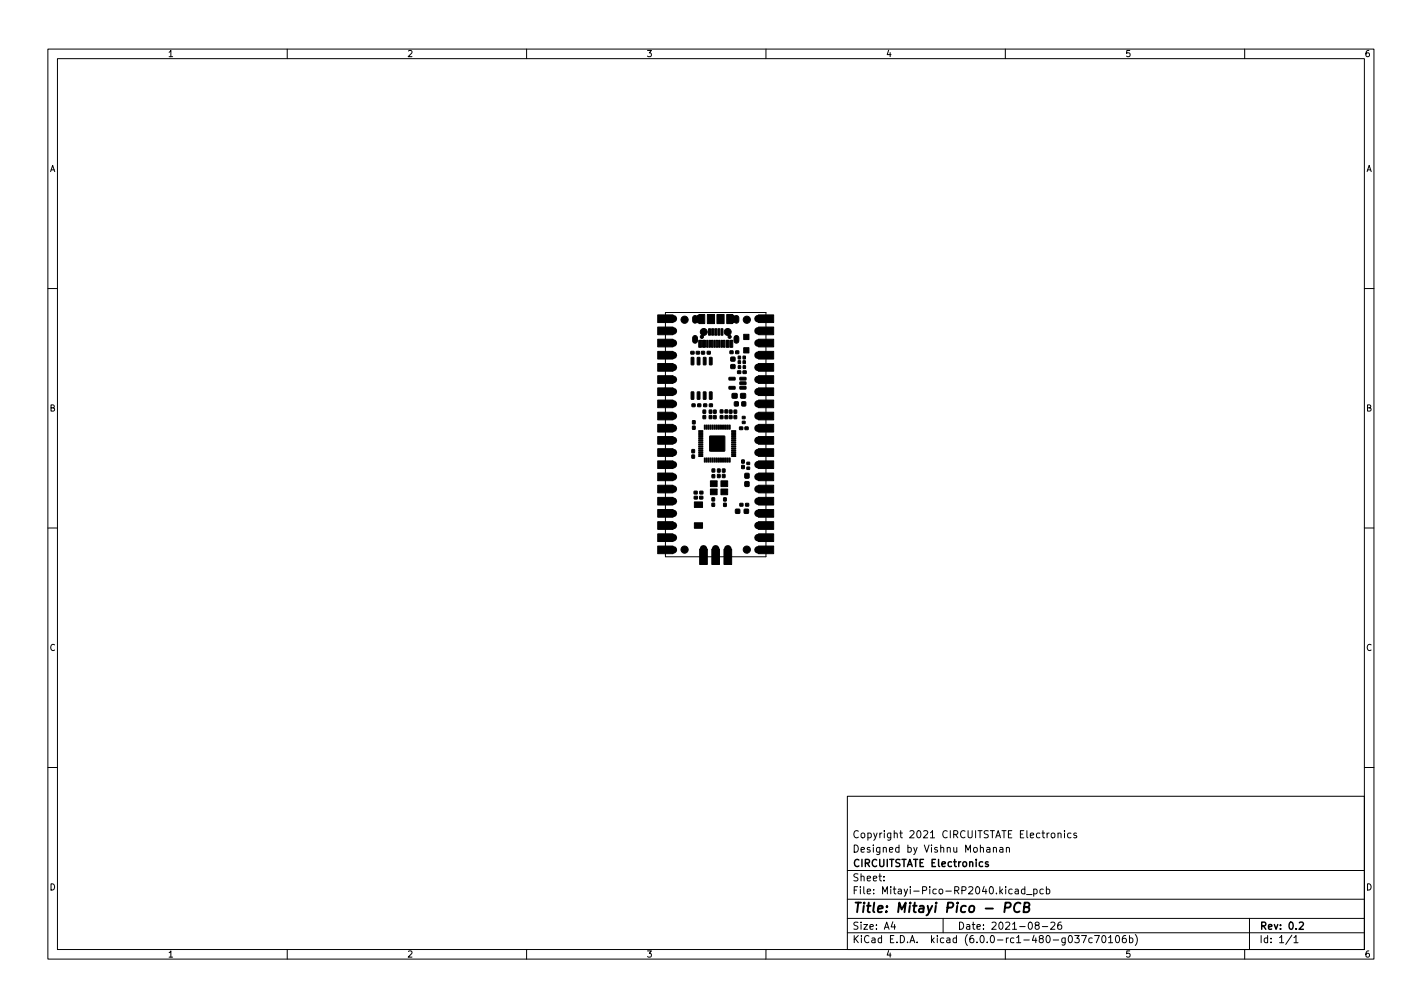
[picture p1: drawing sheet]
<svg xmlns="http://www.w3.org/2000/svg" width="297mm" height="210mm" viewBox="0 0 297 210" stroke-linecap="round" stroke-linejoin="round" font-family="sans-serif">
<defs><g id="words">
<text font-size="2.8" x="178" y="190.6">Title: Mitayi Pico - PCB</text>
<g font-size="2.1">
<text x="178" y="178">Designed by Vishnu Mohanan</text>
<text x="178" y="175">Copyright 2021 CIRCUITSTATE Electronics</text>
<text x="178" y="184">Sheet:</text>
<text x="178" y="181">CIRCUITSTATE Electronics</text>
<text x="178" y="186.7">File: Mitayi-Pico-RP2040.kicad_pcb</text>
<text x="178" y="196.9">KiCad E.D.A. kicad (6.0.0-rc1-480-g037c70106b)</text>
<text x="178" y="194.1">Size: A4</text>
<text x="200" y="194.1">Date: 2021-08-26</text>
<text x="263" y="194.1">Rev: 0.2</text>
<text x="263" y="196.9">Id: 1/1</text>
</g>
<g font-size="1.8">
<text x="35" y="11.9">1</text>
<text x="85" y="11.9">2</text>
<text x="135" y="11.9">3</text>
<text x="185" y="11.9">4</text>
<text x="235" y="11.9">5</text>
<text x="285" y="11.9">6</text>
<text x="10.3" y="35.9">A</text>
<text x="285.3" y="35.9">A</text>
<text x="10.3" y="85.9">B</text>
<text x="285.3" y="85.9">B</text>
<text x="10.3" y="135.9">C</text>
<text x="285.3" y="135.9">C</text>
<text x="10.3" y="185.9">D</text>
<text x="285.3" y="185.9">D</text>
<text x="35" y="199.9">1</text>
<text x="85" y="199.9">2</text>
<text x="135" y="199.9">3</text>
<text x="185" y="199.9">4</text>
<text x="235" y="199.9">5</text>
<text x="285" y="199.9">6</text>
</g>
</g></defs>
<g fill="none" stroke="#000" stroke-width=".21">
<path d="M10 10.2h277v190.1h-277zM12 12.2h273v186.1h-273zM60 10.2v2M110 10.2v2M160 10.2v2M210 10.2v2M260 10.2v2M10 60.2h2M139 65.2h21v51h-21zM285 60.2h2M10 110.2h2M285 110.2h2"/>
<path d="M10 160.2h2M177 166.3h108v32h-108zM206.1 177h.6l.1 .9M206.8 177.3l-.5 .1-.2 .2 .2 .3h.5M207.5 177.1l.2-.2 .4 .1v.9M207.5 176.9v1M208.9 177h.5l.1 .9M209.5 177.3l-.5 .1-.2 .2 .2 .3h.5M210.2 177.1l.2-.2 .4 .1 .1 .9M210.2 176.9v1M219.6 174.1l.3-.2 .4 .2 .1 .5-.2 .3h-.3l-.3-.1zM221 174.1l.2-.2 .4 .1v.9"/>
<path d="M221 173.9v1M222.4 173.4v.2M222.4 173.9v1M223.7 174l-.4-.1-.3 .3 .1 .7h.6M224.9 174l-.4-.1-.2 .2 .1 .3 .5 .1v.4h-.6M285 160.2h2M60 198.3v2M110 198.3v2M160 198.3v2M177 194.8h108M177 191.8h108M177 187.8h108"/>
<path d="M177 181.8h108M184.6 183.8v.1M184.6 183v.1M186.5 192.5l-.4 1h1M186.9 193v1M197 191.8v3M210 198.3v2M212.1 185.7h.5l.1 .9M212.7 186l-.5 .1-.2 .2 .2 .3h.5M214.1 185.7l-.5-.1-.2 .3 .1 .7h.6M214.1 185.1v1.5M214.4 186.8h1.2"/>
<path d="M215.9 185.7l.5-.1 .2 .3-.1 .7h-.6M215.9 185.6v1.5M216.5 193.2l-.3-.3 .1-.2 .2-.2 .4 .1 .2 .2-.1 .2-.6 .2-.2 .3 .1 .4 .2 .1h.3l.3-.3v-.2l-.3-.3M217.7 193.5h1.2M217.9 185.7l-.4-.1-.3 .3 .2 .7h.5M218.6 185.7l.4-.1 .3 .3-.2 .7h-.5M218.6 185.1v1.5M219.5 192.7l.6-.2 .3 .5-1 1h1M221.6 192.5l-.4 .1a1.01 1.01 0 0 0 0 1.4l.5-.1 .1-.5-.3-.3h-.3l-.3 .3M224.5 195.3h.9l-.5 .6 .5 .1v.7l-.3 .1-.6-.1M225.9 195.3h1l-.6 1.5M228.1 195.9l-.4-.1-.3 .3 .2 .7h.5"/>
<path d="M228.6 195.3h1l-.6 1.5M230.3 195.5l.2-.2a.8 .8 0 0 1 .5 .8 .8 .8 0 0 1-.5 .7l-.2-.1-.2-.4zM231.6 195.8l.4-.5v1.5M231.6 196.8h.8M233.2 195.4l.2-.1a.8 .8 0 0 1 .5 .8 .8 .8 0 0 1-.5 .7 1 1 0 0 1-.2-1.4zM235.1 195.3l-.4 .1a1.01 1.01 0 0 0 0 1.4l.5-.1 .1-.5-.3-.3-.4 .1-.2 .2M235.9 195.9l.5-.1 .2 .3-.1 .7h-.6M235.9 195.3v1.5M237.1 195.1a1.72 1.72 0 0 1 0 2.3M260 198.3v2M261 191.8v6.5M269.9 195.3l-1.3 1.9"/>
<path d="M270.3 195.8l.4-.5v1.5M270.3 196.8h.8"/>
</g>
<path d="M206.4 180l-.3-.1-.3 .2 .1 .3 .5 .1v.4h-.6M271.4 192.7l.6-.2 .3 .5-1 1h1" fill="none" stroke="#000" stroke-width=".3"/>
<path d="M209.9 189.5h.8l.3-.2a.51 .51 0 0 0-.2-.8h-.8l-.2 2M213.2 188.7a.88 .88 0 0 0-1-.1 .88 .88 0 0 0-.4 1 .69 .69 0 0 0 .3 .8 .69 .69 0 0 0 .9-.1M213.9 189.4h.7l.3-.2 .1-.4-.1-.2-.9-.1-.2 2h.8l.3-.2a.53 .53 0 0 0 0-.8l-.3-.1" fill="none" stroke="#000" stroke-width=".4"/>
<g fill="#000" stroke="#000" stroke-width=".21">
<path d="M137.4 65.7h3.2v1.6h-3.2zM137.4 68.3h3.2v1.6h-3.2zM137.4 70.8h3.2v1.6h-3.2zM137.4 73.4h3.2v1.6h-3.2zM137.4 75.9h3.2v1.6h-3.2zM144.3 73.4h.7v.5h-.7zM144.4 74.6l.5 .1v1.5l-.5-.1zM145.5 73.4h.6v.5h-.6zM144.8 70.2a.5 .5 0 0 1 .6-.1 .5 .5 0 0 1 .3 .5v.6a.5 .5 0 0 1-.5 .5 .5 .5 0 0 1-.5-.5zM144.8 66a.5 .5 0 0 1 .6-.1 .5 .5 0 0 1 .3 .5v.6a.5 .5 0 0 1-.5 .5 .5 .5 0 0 1-.5-.5zM145.7 74.6l.5 .1-.1 1.5-.5-.1zM146 71.1h.3v1.4h-.3z"/>
<path d="M146.3 71.1h.3v1.4h-.3zM146.9 74.6l.6 .1-.1 1.5-.5-.1zM146.8 71.1h.3v1.4h-.3zM146.5 73.4h.7v.5h-.7zM146 65.7h1.2v1.9h-1.2zM147.1 71.1h.3v1.4h-.3zM147.6 71.1h.3v1.4h-.3zM148.2 74.6l.6 .1-.1 1.5-.5-.1zM147.7 73.4h.7v.5h-.7zM148.1 71.1h.3v1.4h-.3zM148 68.6h.4v1.4h-.4zM148.6 71.1h.3v1.4h-.3z"/>
<path d="M148.7 68.6h.4v1.4h-.4zM147.8 65.7h1.5v1.9h-1.5zM149.1 71.1h.3v1.4h-.3zM149.3 68.6h.4v1.4h-.4zM149.6 71.1h.3v1.4h-.3zM150 68.6h.4v1.4h-.4zM150.1 71.1h.3v1.4h-.3zM150.6 71.1h.3v1.4h-.3zM150.6 68.6h.4v1.4h-.4zM149.8 65.7h1.5v1.9h-1.5zM151.1 71.1h.3v1.4h-.3zM151.7 71.1h.3v1.4h-.3z"/>
<path d="M152 71.1h.3v1.4h-.3zM152.5 73.3h.6v.5h-.6zM152.5 71.1h.3v1.4h-.3zM152.7 76.1h.8v.8h-.8zM152.7 74.6h.8v.8h-.8zM151.8 65.7h1.2v1.9h-1.2zM152.8 71.1h.3v1.4h-.3zM152.3 78.8h1.2l.1 .5-1.3 .1zM153.7 73.3h.6v.5h-.6zM154.1 77.4h.6v.6h-.6zM154.2 75.3h.5v.6h-.5zM154.2 74.4h.5v.5h-.5z"/>
<path d="M153.5 70.2a.5 .5 0 0 1 .5-.1 .5 .5 0 0 1 .3 .5v.6a.5 .5 0 0 1-.5 .5 .5 .5 0 0 1-.5-.5zM153.5 66a.5 .5 0 0 1 .5-.1 .5 .5 0 0 1 .3 .5v.6a.5 .5 0 0 1-.5 .5 .5 .5 0 0 1-.5-.5zM154.2 76.4h.5v.5h-.5zM155.2 77.4h.7v.6h-.7zM155.2 75.3h.5v.6h-.5zM155.2 74.4h.5v.5h-.5zM155.2 76.4h.5v.5h-.5zM154.6 78.8h1.2v.5l-1.2 .1zM155.3 72.6h1.2v1.1h-1.2zM155.3 69.8h1.2v1.1h-1.2zM158.4 65.7h3.2v1.6h-3.2zM158.4 68.3h3.2v1.6h-3.2z"/>
<path d="M158.4 70.8h3.2v1.6h-3.2zM158.4 73.4h3.2v1.6h-3.2zM158.4 75.9h3.2v1.6h-3.2zM158.4 78.4h3.2v1.6h-3.2zM137.4 78.4h3.2v1.6h-3.2zM137.4 81h3.2v1.6h-3.2zM137.4 83.5h3.2v1.6h-3.2zM137.4 86.1h3.2v1.6h-3.2zM137.4 88.6h3.2v1.6h-3.2zM137.4 91.1h3.2v1.6h-3.2zM137.4 93.7h3.2v1.6h-3.2zM137.4 96.2h3.2v1.6h-3.2z"/>
<path d="M144.4 81.8l.5 .1v1.5l-.5-.1zM144.6 84.3h.6v.6h-.6zM144.7 89h.5v.6h-.5zM144.7 87.8h.5v.7h-.5zM144.5 93.9h.6v.6h-.6zM144.5 95h.6v.7h-.6zM145.8 84.3h.6v.6h-.6zM145.7 81.8l.5 .1-.1 1.5-.5-.1zM146 89.9h.8v.2h-.8zM146 90.3h.8v.2h-.8zM146 90.7h.8v.2h-.8zM146 91.1h.8v.2h-.8z"/>
<path d="M146 91.5h.8v.2h-.8zM146 91.9h.8v.2h-.8zM146 92.3h.8v.2h-.8zM146 92.7h.8v.2h-.8zM146 93.1h.8v.2h-.8zM146 93.5h.8v.2h-.8zM146 93.9h.8v.2h-.8zM146 94.3h.8v.2h-.8zM146 94.7h.8v.2h-.8zM146 95.1h.8v.2h-.8zM147 84.3h.6v.6h-.6zM146.9 86.8h.5v.6h-.5z"/>
<path d="M146.9 85.6h.5v.7h-.5zM146.9 81.8l.6 .1-.1 1.5-.5-.1zM147.1 95.6l.2 .1v.8l-.2-.1zM147.1 88.8h.2v.8h-.2zM147.5 95.6l.2 .1v.8l-.2-.1zM147.5 88.8h.2v.8h-.2zM147.9 95.6l.2 .1v.8l-.2-.1zM147.9 88.8h.2v.8h-.2zM148.2 84.3h.6v.6h-.6zM148.3 91.1h3.1v3.1h-3.1zM148.2 86.8h.5v.6h-.5zM148.2 85.6h.5v.7h-.5z"/>
<path d="M148.2 81.8l.6 .1-.1 1.5-.5-.1zM148.3 95.6l.2 .1v.8l-.2-.1zM148.3 88.8h.2v.8h-.2zM148.7 95.6l.2 .1v.8l-.2-.1zM148.7 88.8h.2v.8h-.2zM149.1 95.6l.2 .1v.8l-.2-.1zM149.1 88.8h.2v.8h-.2zM149.1 86.8h.5v.6h-.5zM149.1 85.6h.5v.7h-.5zM148.7 97.9h.6v.6h-.6zM148.7 99.1h.6v.6h-.6zM149.5 95.6l.2 .1v.8l-.2-.1z"/>
<path d="M149.5 88.8h.2v.8h-.2zM149.9 95.6l.2 .1v.8l-.2-.1zM149.9 88.8h.2v.8h-.2zM149.9 97.9h.5v.7h-.5zM149.9 99.1h.5v.6h-.5zM150.3 95.6l.2 .1v.8l-.2-.1zM150.3 88.8h.2v.8h-.2zM150.7 95.6l.2 .1v.8l-.2-.1zM150.7 88.8h.2v.8h-.2zM150.5 85.6h.5v.6h-.5zM150.5 86.8h.5v.6h-.5zM151.1 95.6l.2 .1v.8l-.2-.1z"/>
<path d="M151.1 88.8h.2v.8h-.2zM150.9 97.9h.5v.7h-.5zM150.9 99.1h.5v.6h-.5zM151.5 95.6l.2 .1v.8l-.2-.1zM151.5 88.8h.2v.8h-.2zM151.5 85.6h.5v.6h-.5zM151.5 86.8h.5v.6h-.5zM151.9 95.6l.2 .1v.8l-.2-.1zM151.9 88.8h.2v.8h-.2zM152.3 95.6l.2 .1v.8l-.2-.1zM152.3 88.8h.2v.8h-.2zM152.4 86.8h.5v.6h-.5z"/>
<path d="M152.4 85.6h.5v.7h-.5zM152.8 95.1h.8l.1 .2h-.8zM152.8 94.7h.8l.1 .2h-.8zM152.8 94.3h.8l.1 .2h-.8zM152.8 93.9h.8l.1 .2h-.8zM152.8 93.5h.8l.1 .2h-.8zM152.8 93.1h.8l.1 .2h-.8zM152.8 92.7h.8l.1 .2h-.8zM152.8 92.3h.8l.1 .2h-.8zM152.8 91.9h.8l.1 .2h-.8zM152.8 91.5h.8l.1 .2h-.8zM152.8 91.1h.8l.1 .2h-.8z"/>
<path d="M152.8 90.7h.8l.1 .2h-.8zM152.8 90.3h.8l.1 .2h-.8zM152.8 89.9h.8l.1 .2h-.8zM153 82.2h.9v.9h-.9zM153.4 83.9h.8v.8h-.8zM153.3 86.8h.6v.6h-.6zM153.3 85.6h.6v.7h-.6zM152.3 80.7h1.2l.1 .5-1.3 .1zM154.5 89.2h.6v.5h-.6zM154.7 82.2h1v.9h-1zM155 83.9h.7v.8h-.7zM154.9 96h.6v.7h-.6z"/>
<path d="M154.9 97.2h.6v.6h-.6zM155.1 86.9h.5v.5h-.5zM155.1 88h.5v.4h-.5zM155.6 89.2h.7v.5h-.7zM155.6 98.9h.8v.9h-.8zM154.6 80.7h1.2v.5l-1.2 .1zM154.6 79.8l1.2-.1v.5l-1.2 .1zM156 96.5h.6v.5h-.6zM156 97.5h.6v.5h-.6zM158.4 81h3.2v1.6h-3.2zM158.4 83.5h3.2v1.6h-3.2zM158.4 86.1h3.2v1.6h-3.2z"/>
<path d="M158.4 88.6h3.2v1.6h-3.2zM158.4 91.1h3.2v1.6h-3.2zM158.4 93.7h3.2v1.6h-3.2zM158.4 96.2h3.2v1.6h-3.2zM158.4 98.8h3.2v1.6h-3.2zM137.4 98.8h3.2v1.6h-3.2zM137.4 101.3h3.2v1.6h-3.2zM137.4 103.8h3.2v1.6h-3.2zM137.4 106.4h3.2v1.6h-3.2zM137.4 108.9h3.2v1.6h-3.2zM137.4 111.5h3.2v1.6h-3.2zM137.4 114h3.2v1.6h-3.2z"/>
<path d="M145 102.6h.6v.5h-.6zM145.1 104.8h1.7v1.1h-1.7zM145.1 109.1h1.7v1.2h-1.7zM145 103.6h.7v.6h-.7zM146.2 102.6h.6v.5h-.6zM146.2 103.6h.6v.6h-.6zM146.2 114.7h1.6v3.2h-1.6zM148.4 102.1h1.4v1.2h-1.4zM148.4 100.4h1.4v1.2h-1.4zM148.7 103.9h.6v.7h-.6zM148.7 105.1h.6v.6h-.6zM148.7 114.7h1.6v3.2h-1.6z"/>
<path d="M150.6 102.1h1.4v1.2h-1.4zM150.6 100.4h1.4v1.2h-1.4zM151.2 103.9h.5v.7h-.5zM151.2 105.1h.5v.6h-.5zM151.2 114.7h1.6v3.2h-1.6zM153.7 106.3h.8v.9h-.8zM154.6 105.1h.6v.6h-.6zM155.5 106.3h.8v.9h-.8zM155.6 100.6h.8v.9h-.8zM155.8 105.1h.6v.6h-.6zM158.4 101.3h3.2v1.6h-3.2zM158.4 103.8h3.2v1.6h-3.2z"/>
<path d="M158.4 106.4h3.2v1.6h-3.2zM158.4 108.9h3.2v1.6h-3.2zM158.4 111.5h3.2v1.6h-3.2zM158.4 114h3.2v1.6h-3.2z"/>
<circle cx="143" cy="66.8" r=".75"/>
<circle cx="146.6" cy="70.3" r=".33"/>
<circle cx="147" cy="69.3" r=".73"/>
<circle cx="152" cy="69.3" r=".73"/>
<circle cx="152.4" cy="70.3" r=".33"/>
<circle cx="156" cy="66.8" r=".75"/>
<circle cx="143" cy="114.8" r=".75"/>
<circle cx="156" cy="114.8" r=".75"/>
</g>
<g fill="none" stroke="#000" stroke-width="1.6">
<path d="M140.5 66.5h.1M140.5 69.1h.1M140.5 71.6h.1M140.5 74.2h.1M140.5 76.7h.1M140.5 79.2h.1M158.3 66.5h.2M158.3 69.1h.2M158.3 71.6h.2M158.3 74.2h.2M158.3 76.7h.2M158.3 79.2h.2"/>
<path d="M140.5 81.8h.1M140.5 84.3h.1M140.5 86.9h.1M140.5 89.4h.1M140.5 91.9h.1M140.5 94.5h.1M140.5 97h.1M140.5 99.6h.1M158.3 81.8h.2M158.3 84.3h.2M158.3 86.9h.2M158.3 89.4h.2"/>
<path d="M158.3 91.9h.2M158.3 94.5h.2M158.3 97h.2M158.3 99.6h.2M140.5 102.1h.1M140.5 104.6h.1M140.5 107.2h.1M140.5 109.7h.1M140.5 112.3h.1M140.5 114.8h.1M146.9 114.6v.1M149.5 114.6v.1"/>
<path d="M152 114.6v.1M158.3 102.1h.2M158.3 104.6h.2M158.3 107.2h.2M158.3 109.7h.2M158.3 112.3h.2M158.3 114.8h.2"/>
</g>
<path d="M146 66.3v.7M153 66.3v.7" fill="none" stroke="#000" stroke-width="1.2"/>
<use href="#words"/>
</svg>
